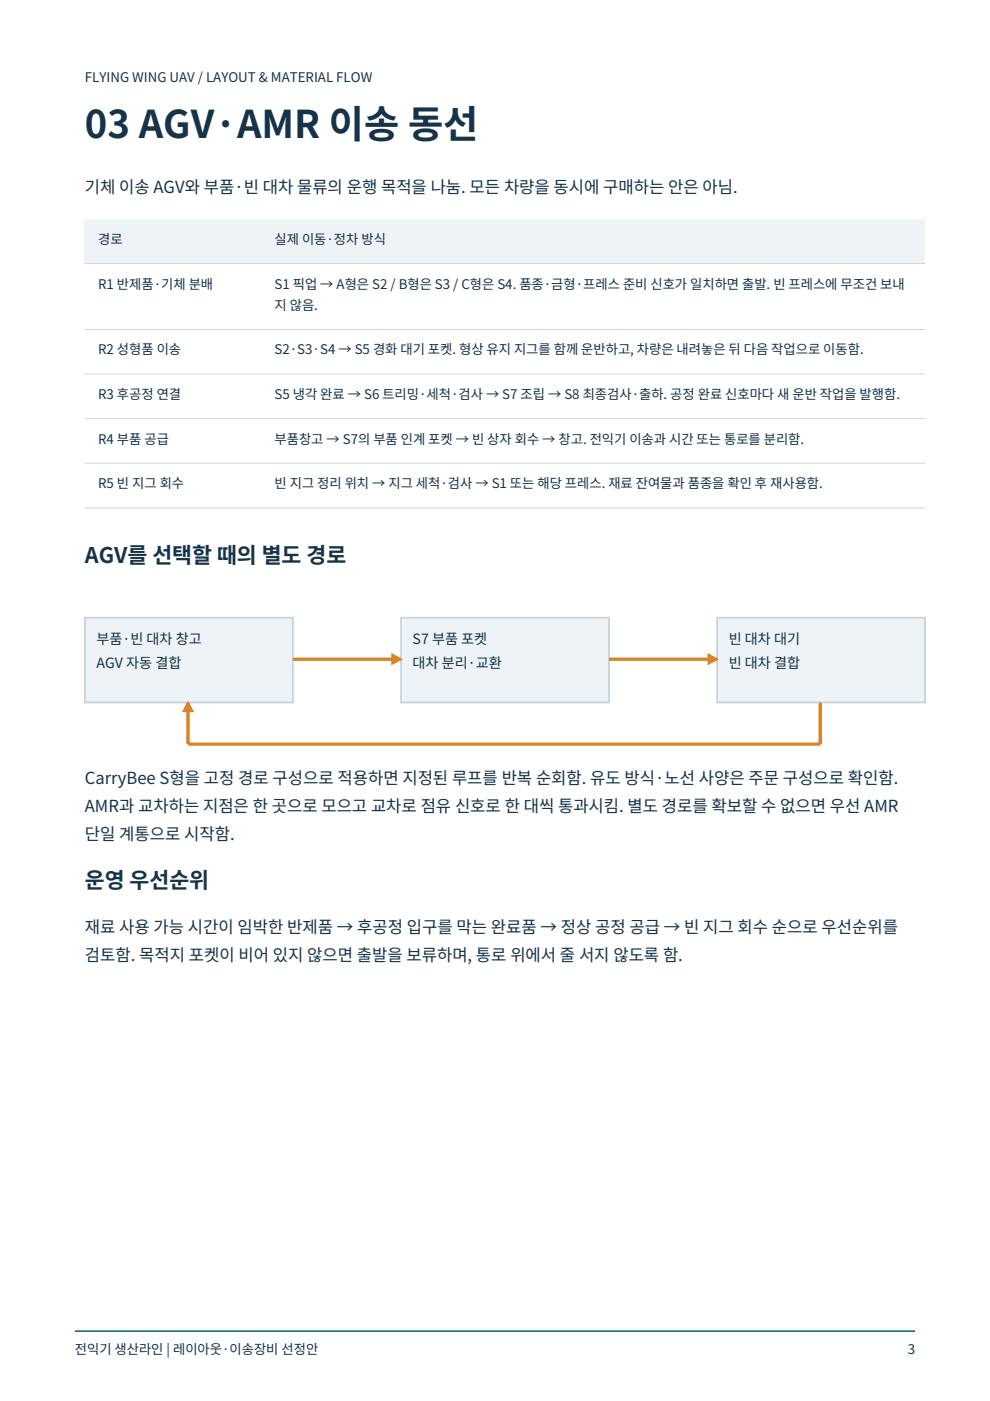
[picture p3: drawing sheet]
<svg xmlns="http://www.w3.org/2000/svg" width="210mm" height="297mm" viewBox="0 0 210 297" stroke-linecap="round" stroke-linejoin="round" font-family="sans-serif">
<defs><g id="words">
<text font-size="8.1" fill="#16334a" x="18" y="29.2">03 AGV·AMR 이송 동선</text>
<g font-size="4.6" fill="#16334a">
<text x="18" y="119.3">AGV를 선택할 때의 별도 경로</text>
<text x="18" y="188.2">운영 우선순위</text>
</g>
<g font-size="3.5" fill="#16334a">
<text x="18" y="40.9">기체 이송 AGV와 부품·빈 대차 물류의 운행 목적을 나눔. 모든 차량을 동시에 구매하는 안은 아님.</text>
<text x="18" y="166.2">CarryBee S형을 고정 경로 구성으로 적용하면 지정된 루프를 반복 순회함. 유도 방식·노선 사양은 주문 구성으로 확인함.</text>
<text x="18" y="172.2">AMR과 교차하는 지점은 한 곳으로 모으고 교차로 점유 신호로 한 대씩 통과시킴. 별도 경로를 확보할 수 없으면 우선 AMR</text>
<text x="18" y="178.1">단일 계통으로 시작함.</text>
<text x="18" y="197.8">재료 사용 가능 시간이 임박한 반제품 → 후공정 입구를 막는 완료품 → 정상 공정 공급 → 빈 지그 회수 순으로 우선순위를</text>
<text x="18" y="203.7">검토함. 목적지 포켓이 비어 있지 않으면 출발을 보류하며, 통로 위에서 줄 서지 않도록 함.</text>
</g>
<g font-size="3" fill="#16334a">
<text x="20.5" y="136.6">부품·빈 대차 창고</text>
<text x="87.5" y="136.6">S7 부품 포켓</text>
<text x="154.5" y="136.6">빈 대차 대기</text>
<text x="20.5" y="141.5">AGV 자동 결합</text>
<text x="87.5" y="141.5">대차 분리·교환</text>
<text x="154.5" y="141.5">빈 대차 결합</text>
</g>
<g font-size="2.8" fill="#16334a">
<text x="18" y="17.3">FLYING WING UAV / LAYOUT &amp; MATERIAL FLOW</text>
<text x="20.8" y="51.7">경로</text>
<text x="58.2" y="51.7">실제 이동·정차 방식</text>
<text x="20.8" y="61.2">R1 반제품·기체 분배</text>
<text x="58.2" y="61.2">S1 픽업 → A형은 S2 / B형은 S3 / C형은 S4. 품종·금형·프레스 준비 신호가 일치하면 출발. 빈 프레스에 무조건 보내</text>
<text x="58.2" y="65.7">지 않음.</text>
<text x="20.8" y="75.1">R2 성형품 이송</text>
<text x="58.2" y="75.1">S2·S3·S4 → S5 경화 대기 포켓. 형상 유지 지그를 함께 운반하고, 차량은 내려놓은 뒤 다음 작업으로 이동함.</text>
<text x="20.8" y="84.6">R3 후공정 연결</text>
<text x="58.2" y="84.6">S5 냉각 완료 → S6 트리밍·세척·검사 → S7 조립 → S8 최종검사·출하. 공정 완료 신호마다 새 운반 작업을 발행함.</text>
<text x="20.8" y="94.1">R4 부품 공급</text>
<text x="58.2" y="94.1">부품창고 → S7의 부품 인계 포켓 → 빈 상자 회수 → 창고. 전익기 이송과 시간 또는 통로를 분리함.</text>
<text x="20.8" y="103.5">R5 빈 지그 회수</text>
<text x="58.2" y="103.5">빈 지그 정리 위치 → 지그 세척·검사 → S1 또는 해당 프레스. 재료 잔여물과 품종을 확인 후 재사용함.</text>
<text x="15.9" y="287.2">전익기 생산라인 | 레이아웃·이송장비 선정안</text>
<text x="192.5" y="287.2">3</text>
</g>
</g></defs>
<path d="M15.9 282.2h178.1" fill="none" stroke="#007e87" stroke-width=".35"/>
<path d="M18 46.4h178.1v9.5h-178.1z" fill-rule="evenodd" fill="#edf3f6"/>
<path d="M18 55.9h178.1M18 69.9h178.1M18 79.3h178.1M18 88.8h178.1M18 98.2h178.1M18 107.7h178.1" fill="none" stroke="#cbd8df" stroke-width=".21"/>
<g fill="#edf3f6" stroke="#c4d1d9" stroke-width=".35">
<path d="M18 131h44.1v17.9h-44.1z" fill-rule="evenodd"/>
<path d="M85 131h44.1v17.9h-44.1z" fill-rule="evenodd"/>
<path d="M152 131h44.1v17.9h-44.1z" fill-rule="evenodd"/>
</g>
<path d="M62.1 139.8h22.9M129.1 139.8h22.9M39.9 148.9v8.9h134v-8.9" fill="none" stroke="#d98425" stroke-width=".71" stroke-linecap="butt"/>
<g fill="#d98425" stroke="#d98425" stroke-width=".35">
<path d="M83.2 138.8l1.8 1-1.8 1z"/>
<path d="M150.2 138.8l1.8 1-1.8 1z"/>
<path d="M39.9 148.9l1 1.9h-2.1z"/>
</g>
<use href="#words"/>
</svg>
